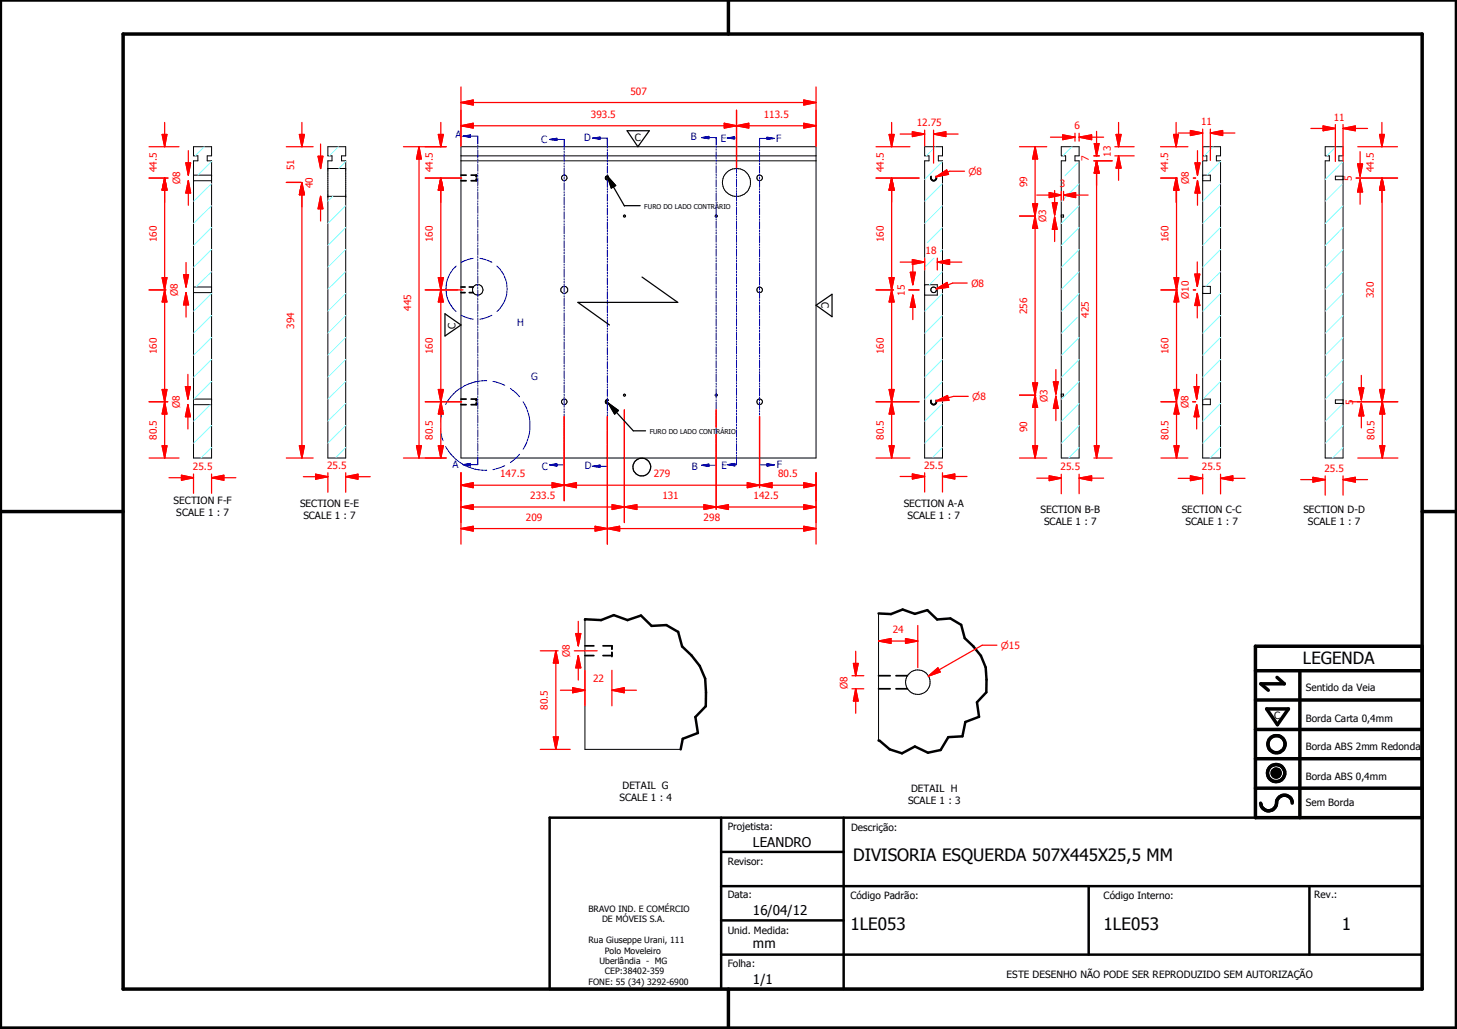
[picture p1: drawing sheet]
<svg xmlns="http://www.w3.org/2000/svg" width="297mm" height="210mm" viewBox="0 0 297 210" stroke-linecap="round" stroke-linejoin="round" font-family="sans-serif">
<defs><g id="words">
<g font-size="3.5">
<text x="173.9" y="175.6">DIVISORIA ESQUERDA 507X445X25,5 MM</text>
<text x="173.4" y="189.7">1LE053</text>
<text x="225" y="189.7">1LE053</text>
<text x="273.6" y="189.6">1</text>
</g>
<text font-size="3.4" x="265.6" y="135.4">LEGENDA</text>
<g font-size="2.7">
<text x="153.5" y="172.7">LEANDRO</text>
<text x="153.5" y="186.6">16/04/12</text>
<text x="153.5" y="193.3">mm</text>
<text x="153.5" y="200.7">1/1</text>
</g>
<g font-size="2" fill="#f00">
<text x="128.5" y="19.3">507</text>
<text x="120.4" y="24">393.5</text>
<text x="155.7" y="24">113.5</text>
<text x="186.9" y="25.8">12.75</text>
<text x="219" y="26.4">6</text>
<text x="244.9" y="25.6">11</text>
<text x="271.9" y="24.6">11</text>
<text x="32" y="35.2" transform="rotate(-90 32 35.2)">44.5</text>
<text x="59.9" y="34.7" transform="rotate(-90 59.9 34.7)">51</text>
<text x="88.3" y="35.2" transform="rotate(-90 88.3 35.2)">44.5</text>
<text x="180.2" y="35.2" transform="rotate(-90 180.2 35.2)">44.5</text>
<text x="222" y="32.9" transform="rotate(-90 222 32.9)">7</text>
<text x="226.4" y="32" transform="rotate(-90 226.4 32)">13</text>
<text x="238.2" y="35.2" transform="rotate(-90 238.2 35.2)">44.5</text>
<text x="280.1" y="35.2" transform="rotate(-90 280.1 35.2)">44.5</text>
<text x="36.7" y="37.6" transform="rotate(-90 36.7 37.6)">Ø8</text>
<text x="63.8" y="38.4" transform="rotate(-90 63.8 38.4)">40</text>
<text x="209.4" y="38.1" transform="rotate(-90 209.4 38.1)">99</text>
<text x="216.1" y="38.2">3</text>
<text x="242.4" y="37.6" transform="rotate(-90 242.4 37.6)">Ø8</text>
<text x="275.6" y="36.9" transform="rotate(-90 275.6 36.9)">5</text>
<text x="213.3" y="45.4" transform="rotate(-90 213.3 45.4)">Ø3</text>
<text x="32" y="49.4" transform="rotate(-90 32 49.4)">160</text>
<text x="88.3" y="49.4" transform="rotate(-90 88.3 49.4)">160</text>
<text x="180.2" y="49.4" transform="rotate(-90 180.2 49.4)">160</text>
<text x="188.7" y="51.9">18</text>
<text x="238.2" y="49.4" transform="rotate(-90 238.2 49.4)">160</text>
<text x="198" y="58.5">Ø8</text>
<text x="36.3" y="60.5" transform="rotate(-90 36.3 60.5)">Ø8</text>
<text x="83.8" y="63.4" transform="rotate(-90 83.8 63.4)">445</text>
<text x="184.5" y="60.3" transform="rotate(-90 184.5 60.3)">15</text>
<text x="209.4" y="64.1" transform="rotate(-90 209.4 64.1)">256</text>
<text x="222" y="64.9" transform="rotate(-90 222 64.9)">425</text>
<text x="242.4" y="61" transform="rotate(-90 242.4 61)">Ø10</text>
<text x="280.1" y="60.8" transform="rotate(-90 280.1 60.8)">320</text>
<text x="59.9" y="67.1" transform="rotate(-90 59.9 67.1)">394</text>
<text x="32" y="72.3" transform="rotate(-90 32 72.3)">160</text>
<text x="88.3" y="72.3" transform="rotate(-90 88.3 72.3)">160</text>
<text x="180.2" y="72.3" transform="rotate(-90 180.2 72.3)">160</text>
<text x="238.2" y="72.3" transform="rotate(-90 238.2 72.3)">160</text>
<text x="36.7" y="83.3" transform="rotate(-90 36.7 83.3)">Ø8</text>
<text x="213.5" y="81.9" transform="rotate(-90 213.5 81.9)">Ø3</text>
<text x="242.3" y="83.3" transform="rotate(-90 242.3 83.3)">Ø8</text>
<text x="275.9" y="82.5" transform="rotate(-90 275.9 82.5)">5</text>
<text x="32" y="89.7" transform="rotate(-90 32 89.7)">80.5</text>
<text x="88.3" y="89.7" transform="rotate(-90 88.3 89.7)">80.5</text>
<text x="180.2" y="89.7" transform="rotate(-90 180.2 89.7)">80.5</text>
<text x="209.4" y="88.2" transform="rotate(-90 209.4 88.2)">90</text>
<text x="238.2" y="89.7" transform="rotate(-90 238.2 89.7)">80.5</text>
<text x="280.2" y="89.7" transform="rotate(-90 280.2 89.7)">80.5</text>
<text x="39.3" y="95.8">25.5</text>
<text x="66.7" y="95.7">25.5</text>
<text x="188.4" y="95.6">25.5</text>
<text x="216.2" y="96">25.5</text>
<text x="245" y="96">25.5</text>
<text x="102" y="97.4">147.5</text>
<text x="108.1" y="101.9">233.5</text>
<text x="133.3" y="97.4">279</text>
<text x="135" y="101.9">131</text>
<text x="153.6" y="101.9">142.5</text>
<text x="158.6" y="97.4">80.5</text>
<text x="270" y="96.3">25.5</text>
<text x="107.2" y="106.3">209</text>
<text x="143.4" y="106.3">298</text>
<text x="182" y="129.2">24</text>
<text x="116.2" y="134" transform="rotate(-90 116.2 134)">Ø8</text>
<text x="120.9" y="139.2">22</text>
<text x="172.8" y="140.5" transform="rotate(-90 172.8 140.5)">Ø8</text>
<text x="111.7" y="144.8" transform="rotate(-90 111.7 144.8)">80.5</text>
</g>
<g font-size="2" fill="#00f">
<text x="92.8" y="28.2">A</text>
<text x="110.4" y="29.1">C</text>
<text x="119.1" y="28.8">D</text>
<text x="140.8" y="28.5">B</text>
<text x="147" y="28.9">E</text>
<text x="158.2" y="29">F</text>
<text x="105.4" y="66.5">H</text>
<text x="108.3" y="77.6">G</text>
<text x="92.2" y="95.5">A</text>
<text x="110.5" y="95.8">C</text>
<text x="119.2" y="95.8">D</text>
<text x="141.1" y="95.8">B</text>
<text x="147.1" y="95.7">E</text>
<text x="158.4" y="95.4">F</text>
</g>
<g font-size="2">
<text x="129.5" y="28.8">C</text>
<text x="167.5" y="61.7" transform="rotate(90 167.5 61.7)">C</text>
<text x="92.9" y="67" transform="rotate(-90 92.9 67)">C</text>
<text x="35.4" y="102.9">SECTION F-F</text>
<text x="35.9" y="105.3">SCALE 1 : 7</text>
<text x="61.2" y="103.3">SECTION E-E</text>
<text x="61.8" y="105.8">SCALE 1 : 7</text>
<text x="184.2" y="103.3">SECTION A-A</text>
<text x="185" y="105.8">SCALE 1 : 7</text>
<text x="212.1" y="104.7">SECTION B-B</text>
<text x="212.8" y="107.2">SCALE 1 : 7</text>
<text x="240.9" y="104.7">SECTION C-C</text>
<text x="241.7" y="107.2">SCALE 1 : 7</text>
<text x="265.7" y="104.7">SECTION D-D</text>
<text x="266.7" y="107.2">SCALE 1 : 7</text>
<text x="266.2" y="141.1">Sentido da Veia</text>
<text x="259.8" y="146.7">C</text>
<text x="266.2" y="147.2">Borda Carta 0,4mm</text>
<text x="266.2" y="153">Borda ABS 2mm Redonda</text>
<text x="126.9" y="161">DETAIL G</text>
<text x="185.8" y="161.5">DETAIL H</text>
<text x="266.2" y="159">Borda ABS 0,4mm</text>
<text x="126.3" y="163.4">SCALE 1 : 4</text>
<text x="185.1" y="164">SCALE 1 : 3</text>
<text x="266.2" y="164.3">Sem Borda</text>
<text x="148.4" y="169.3">Projetista:</text>
<text x="173.5" y="169.4">Descrição:</text>
<text x="148.4" y="176.5">Revisor:</text>
<text x="148.4" y="183.1">Data:</text>
<text x="173.4" y="183.3">Código Padrão:</text>
<text x="225" y="183.3">Código Interno:</text>
<text x="267.9" y="183.1">Rev.:</text>
<text x="148.4" y="190.5">Unid. Medida:</text>
<text x="148.4" y="197.2">Folha:</text>
<text x="205.2" y="199.5">ESTE DESENHO NÃO PODE SER REPRODUZIDO SEM AUTORIZAÇÃO</text>
</g>
<g font-size="1.9" fill="#f00">
<text x="197.4" y="35.7">⌀8</text>
<text x="198.2" y="81.6">⌀8</text>
<text x="204" y="132.3">⌀15</text>
</g>
<g font-size="1.8">
<text x="120" y="186">BRAVO IND. E COMÉRCIO</text>
<text x="122.8" y="188.1">DE MÓVEIS S.A.</text>
<text x="120" y="192.4">Rua Giuseppe Urani, 111</text>
<text x="122.2" y="196.6">Uberlândia - MG</text>
<text x="123.3" y="194.5">Polo Moveleiro</text>
<text x="120" y="200.9">FONE: 55 (34) 3292-6900</text>
<text x="123.3" y="198.8">CEP:38402-359</text>
</g>
<g font-size="1.4">
<text x="131.4" y="42.7">FURO DO LADO CONTRÁRIO</text>
<text x="132.5" y="88.6">FURO DO LADO CONTRÁRIO</text>
</g>
</g></defs>
<g fill="none" stroke="#000" stroke-width=".35">
<path d="M94 36.9h1M94 35.7h1M96.1 35.7h1v.4M97.1 36.5v.4h-1M124 36h-.3l-.2 .2 .2 .4h.3M189.8 36a.58 .58 0 0 0 .2 .7 .58 .58 0 0 0 .8-.1l.1-.3-.1-.3M94 59.7h.8M94 58.5h.8M95.7 59.7h.8M95.7 58.5h.8M94 82.5h1M94 81.4h1"/>
<path d="M96.1 81.4h1v.4M97.1 82.2v.3h-1M124 81.7l-.3-.1-.2 .2 .2 .5h.3M189.8 81.7a.58 .58 0 0 0 .2 .7 .58 .58 0 0 0 .8-.1l.1-.3-.1-.3M119.2 133.7h1.9M119.2 131.7h1.9M122.9 131.7h1.9v.7M124.8 133.1v.6h-1.9M179.1 137.8h2.4M182.7 137.8h2.3M179.1 140.5h2.4M182.7 140.5h2.3"/>
</g>
<g fill="#000">
<circle cx="97.1" cy="35.7" r=".18"/>
<circle cx="97.1" cy="81.4" r=".18"/>
<circle cx="124.8" cy="133.1" r=".18"/>
<circle cx="124.8" cy="133.7" r=".18"/>
</g>
<g fill="none" stroke="#000" stroke-width=".2">
<path d="M39.5 35.7h.1M39.5 35.7h3.6M39.5 29.9h3.6v1.9h-.9v1h.9v60.6h-3.6v-60.6h.8v-1h-.8zM39.5 36.9h3.6M43.1 35.7h.1M66.8 29.9h3.7v1.9h-.9v1h.9v60.6h-3.7v-60.6h.9v-1h-.9zM66.8 34.4h3.7M94 29.9h72.4v63.5h-72.4zM94 31.8h72.4M94 32.8h72.4M188.5 29.9h3.6v1.9h-.8v1h.8v60.6h-3.6v-60.6h.9v-1h-.9zM216.4 29.9h3.6v1.9h-.8v1h.8v60.6h-3.6v-60.6h.9v-1h-.9z"/>
<path d="M245.2 35.7h.1M245.2 35.7h1.6v1.2h-1.6M245.2 29.9h3.6v1.9h-.8v1h.8v60.6h-3.6v-60.6h.8v-1h-.8zM270.2 29.9h3.6v1.9h-.8v1h.8v60.6h-3.6v-60.6h.8v-1h-.8zM273.8 35.9h-1.6v.8h1.6M39.5 59.7h3.6M39.5 58.5h3.6M66.8 40h.1M66.8 40h3.7M70.5 40h.1M127.2 43.9h.2l.1 .3h-.4zM145.8 44l.3-.1 .1 .3h-.4z"/>
<path d="M188.5 58.1h.1M188.5 58.1h2.6v2.1h-2.6M216.4 43.9h.4v.4h-.4M245.2 58.4h1.6v1.5h-1.6M39.5 81.4h.1M39.5 81.4h3.6M39.5 82.5h3.6M43.1 81.4h.1M145.9 80.4l.3 .1-.1 .3-.3-.1zM216.4 80.4h.4v.4h-.4M245.2 81.4h.1M245.2 81.4h1.6v1.1h-1.6"/>
<path d="M273.8 82.3h.1M273.8 81.6h-1.6v.7h1.6M119.2 126.4v26.5h19.6M179.1 125.1v25.9M259.4 157.6l1.6 .1zM259.4 157.7l1.6 .1zM259.4 157.8h1.6zM259.4 157.8l1.5 .1zM259.4 157.9h1.5zM259.4 157.5l1.6 .1zM259.4 157.9l1.5 .1zM259.4 158h1.5z"/>
<path d="M259.4 158l1.5 .1zM259.4 157.4l1.5 .1zM259.4 157.4h1.5zM259.5 158.1h1.4zM259.5 158.1l1.3 .1zM259.5 158.2h1.3zM259.5 157.3l1.4 .1zM259.5 157.2l1.4 .1zM259.5 157.2h1.3zM259.5 158.2l1.2 .1zM259.6 158.3h1.1zM259.6 158.3h1z"/>
<path d="M259.6 157.1l1.2 .1h-1.3zM259.6 157.1l1.2 .1zM259.7 158.3h.9zM259.7 158.3l.9 .1zM259.7 157.1h1zM259.8 158.4h.8zM259.8 158.4l.7 .1zM259.8 157l.8 .1h-.9zM259.8 157l.8 .1zM259.8 157h.8zM259.8 158.5h.7zM259.8 158.5h.6z"/>
<path d="M259.8 157h.7zM259.9 158.5h.5zM259.9 158.5h.4zM259.9 156.9l.6 .1zM259.9 156.9h.5zM260 158.5h.3zM260 156.9h.4zM260 156.9h.3zM260.1 158.5h.2zM260.1 156.9h.2z"/>
<circle cx="115" cy="36.3" r=".56"/>
<circle cx="150.2" cy="37.2" r="2.87"/>
<circle cx="154.9" cy="36.3" r=".58"/>
<circle cx="97.4" cy="59.1" r="1.07"/>
<circle cx="115" cy="59.1" r=".73"/>
<circle cx="154.9" cy="59.1" r=".58"/>
<circle cx="190.3" cy="59.1" r=".56"/>
<circle cx="115" cy="82" r=".56"/>
<circle cx="127.3" cy="80.6" r=".21"/>
<circle cx="154.9" cy="82" r=".58"/>
<circle cx="187.1" cy="139.2" r="2.5"/>
</g>
<path d="M119.2 126.4l.1-.1 3.3 .2 2.5-1 2.8 1 2.8-.9 2.1 2.1 3-.2 2.5 1.4 .8 3 1.9 1.8 1.7 2.1 1.1 2.6 .1 2.8v2.9l-2.1 2.2 .5 3.2-3.1 1.2-.4 2.2M179.1 125.1l2.5 .2 2.4-1 2.5 .9 2.6-.7 1.9 1.9 2.8-.2 2.2 1.3 .7 2.7 1.7 1.6 1.6 2 1 2.3 .1 2.5v2.6l-1.9 2.1 .4 2.9-2.8 1.1-.6 2.9-2.9 .2-1.5 2.6-2.6 .5-2.7-1.2-2.6 1.4-2.5-.8-2.3-1.9M112.1 166.8h177.8v35h-177.8zM147 173.8h25M147 166.8v35M172 166.8v35M147 194.7h142.9M147 180.8h142.9M147 187.7h25M222 180.8v13.9M267 180.8v13.9" fill="none" stroke="#000" stroke-width=".51"/>
<g fill="#000">
<path d="M259.4 157.5l1.6 .1zM259.4 157.4l1.5 .1zM259.4 157.4h1.5zM259.5 157.3l1.4 .1zM259.5 157.2l1.4 .1zM259.5 157.2h1.3zM259.6 157.1l1.2 .1h-1.3zM259.6 157.1l1.2 .1zM259.7 157.1h1zM259.8 157l.8 .1h-.9zM259.8 157l.8 .1zM259.8 157h.8z"/>
<path d="M259.8 157h.7zM259.9 156.9l.6 .1zM259.9 156.9h.5zM260 156.9h.4zM260 156.9h.3zM260.1 156.9h.2zM260 158.5h.3zM260.1 158.5h.2zM259.9 158.5h.4zM259.8 158.5h.6zM259.9 158.5h.5zM259.8 158.4l.7 .1z"/>
<path d="M259.8 158.5h.7zM259.7 158.3l.9 .1zM259.8 158.4h.8zM259.6 158.3h1zM259.7 158.3h.9zM259.5 158.2l1.2 .1zM259.6 158.3h1.1zM259.5 158.2h1.3zM259.5 158.1l1.3 .1zM259.4 158l1.5 .1zM259.5 158.1h1.4zM259.4 157.9l1.5 .1z"/>
<path d="M259.4 158h1.5zM259.4 157.8l1.5 .1zM259.4 157.9h1.5zM259.4 157.6l1.6 .1zM259.4 157.7l1.6 .1zM259.4 157.8h1.6z"/>
</g>
<g fill="none" stroke="#000" stroke-width=".71">
<path d="M.1 0h296.8v209.7h-296.8zM25.1 6.9h264.8v194.9h-264.8zM148.5 0v6.9M.1 104.4h25M289.9 104.4h7M255.9 136.8h34M260.3 138.2l1.5 1.3h-4.8l1.6 1.3M265 136.8v30M289.9 131.8h-34v35h34M255.9 154.8h34M255.9 148.8h34M255.9 142.8h34"/>
<path d="M258.2 144.6h4.5l-2.3 3.2zM255.9 160.8h34M257 163.8a1.64 1.64 0 0 0 1.8 1.6 1.64 1.64 0 0 0 1.5-1.9 1.6 1.6 0 0 1 1.7-1.3 1.6 1.6 0 0 1 1.4 1.6M148.5 201.8v7.9"/>
<circle cx="260.2" cy="157.7" r=".81"/>
<circle cx="260.2" cy="157.7" r="1.76"/>
<circle cx="260.2" cy="151.8" r="1.75"/>
</g>
<g fill="none" stroke="#00f" stroke-width=".2">
<path d="M94.4 27.8h1.5M97.4 27.8v1.5M97.4 29.5v.3M97.4 30.1v.3M97.4 30.6v1.5M97.4 32.4v.3M97.4 32.9v.3M97.4 33.5v1.5M97.4 35.2v.3M97.4 35.8v.3M97.4 36.3v1.5M97.4 38.1v.3"/>
<path d="M97.4 38.6v.3M97.4 39.2v1.5M97.4 40.9v.3M97.4 41.5v.3M97.4 42v1.5M97.4 43.8v.3M97.4 44.3v.3M97.4 44.9v1.5M97.4 46.7v.2M97.4 47.2v.3M97.4 47.7v1.5M97.4 49.5v.3"/>
<path d="M97.4 50v.3M97.4 50.6v1.5M97.4 52.3v.3M97.4 52.9v.3M97.4 53.4v1.5M97.4 55.2v.3M97.4 55.7v.3M97.4 56.3v1.5M97.4 58v.3M97.4 58.6v.3M97.4 59.1v1.5M97.4 60.9v.3"/>
<path d="M97.4 61.4v.3M97.4 62v1.5M97.4 63.7v.3M97.4 64.3v.3M97.4 64.8v1.5M97.4 66.5v.4M97.4 67.1v.3M97.4 67.7v1.5M97.4 69.4v.3M97.4 70v.3M97.4 70.5v1.5M97.4 72.3v.3"/>
<path d="M97.4 72.8v.3M97.4 73.4v1.5M97.4 75.1v.3M97.4 75.7v.3M97.4 76.2v1.5M97.4 78v.3M97.4 78.5v.3M97.4 79.1v1.5M97.4 80.8v.3M97.4 81.4v.3M97.4 81.9v1.5M97.4 83.7v.3"/>
<path d="M97.4 84.2v.3M97.4 84.8v1.5M97.4 86.5v.3M97.4 87.1v.3M97.4 87.6v1.6M97.4 89.4v.3M97.4 89.9v.3M97.4 90.5v1.5M97.4 92.2v.3M97.4 92.8v.2M97.4 93.3v1.5"/>
</g>
<path d="M94.4 27.8l1.5-.3v.5z" fill="#00f"/>
<path d="M94.4 27.8l1.5-.3v.5zM95.9 27.8h1.5M94.4 94.8h1.5" fill="none" stroke="#00f" stroke-width=".2"/>
<path d="M94.4 94.8l1.5-.3v.5z" fill="#00f"/>
<g fill="none" stroke="#00f" stroke-width=".2">
<path d="M148.2 28.2h1.5M150.2 28.2v1.4M150.2 29.8v.4M150.2 30.4v.3M150.2 30.9v1.5M150.2 32.7v.3M150.2 33.2v.3M150.2 33.8v1.5M150.2 35.5v.3M150.2 36.1v.3M150.2 36.6v1.5M150.2 38.4v.3"/>
<path d="M150.2 38.9v.3M150.2 39.5v1.4M150.2 41.2v.3M150.2 41.7v.3M150.2 42.3v1.5M150.2 44v.3M150.2 44.6v.3M150.2 45.1v1.5M150.2 46.9v.3M150.2 47.4v.3M150.2 48v1.4M150.2 49.7v.3"/>
<path d="M150.2 50.2v.3M150.2 50.8v1.5M150.2 52.5v.3M150.2 53.1v.3M150.2 53.6v1.5M150.2 55.4v.3M150.2 55.9v.3M150.2 56.5v1.5M150.2 58.2v.3M150.2 58.8v.3M150.2 59.3v1.5M150.2 61v.3"/>
<path d="M150.2 61.6v.3M150.2 62.1v1.5M150.2 63.9v.3M150.2 64.4v.3M150.2 65v1.5M150.2 66.7v.3M150.2 67.3v.3M150.2 67.8v1.5M150.2 69.6v.2M150.2 70.1v.3M150.2 70.7v1.4M150.2 72.4v.3"/>
<path d="M150.2 72.9v.3M150.2 73.5v1.5M150.2 75.2v.3M150.2 75.8v.3M150.2 76.3v1.5M150.2 78.1v.3M150.2 78.6v.3M150.2 79.2v1.4M94.4 94.8l1.5-.3v.5zM95.9 94.8h1.5M150.2 80.9v.3M150.2 81.4v.3"/>
<path d="M150.2 82v1.5M150.2 83.7v.3M150.2 84.3v.3M150.2 84.8v1.5M150.2 86.6v.3M150.2 87.1v.3M150.2 87.7v1.5M150.2 89.4v.3M150.2 90v.3M150.2 90.5v1.5M150.2 92.2v.3M150.2 92.8v.3"/>
<path d="M150.2 93.3v1.5"/>
</g>
<g fill="none" stroke="#80ffff" stroke-width=".2">
<path d="M190.7 29.9l-1.9 1.9M192.1 37.5l-3.6 3.6M192.1 32.9l-3.6 3.7M190.4 52.7l-1.9 1.8M192.1 59.9l-3.6 3.6M192.1 55.4l-2.6 2.7M192.1 42l-3.6 3.6M192.1 50.9l-.4 .5M192.1 46.4l-3 3.1M192.1 77.8l-3.6 3.6M192.1 73.3l-3.6 3.7M192.1 68.8l-3.6 3.7"/>
<path d="M192.1 64.3l-3.6 3.7M192.1 86.8l-3.6 3.6M192.1 82.3l-3.6 3.6M192.1 91.3l-1.9 2"/>
</g>
<path d="M148.2 28.2l1.5-.3v.5z" fill="#00f"/>
<path d="M148.2 28.2l1.5-.3v.5zM149.7 28.2h.5M148.3 94.8h1.5" fill="none" stroke="#00f" stroke-width=".2"/>
<path d="M148.3 94.8l1.5-.3v.5z" fill="#00f"/>
<g fill="none" stroke="#00f" stroke-width=".2">
<path d="M154.9 28.2v1.5M154.9 30v.3M154.9 30.5v.3M154.9 31.1v1.5M154.9 32.8v.3M154.9 33.3v.4M154.9 33.9v1.4M154.9 35.6v.3M154.9 36.2v.3M154.9 36.7v1.5M154.9 38.5v.2M154.9 39v.3"/>
<path d="M154.9 39.5v1.5M156.4 28.2h1.5M154.9 41.3v.3M154.9 41.8v.4M154.9 42.4v1.5M154.9 44.1v.3M154.9 44.7v.3M154.9 45.2v1.5M154.9 46.9v.3M154.9 47.5v.3M154.9 48v1.5M154.9 49.8v.3"/>
<path d="M154.9 50.3v.3M154.9 50.9v1.5M154.9 52.6v.3M154.9 53.2v.3M154.9 53.7v1.5M154.9 55.5v.3M154.9 56v.3M154.9 56.6v1.4M154.9 58.3v.3M154.9 58.8v.3M154.9 59.4v1.5M99.2 77.7a9.1 9.1 0 0 0-8.4 4.8"/>
<path d="M100.5 77.8l2.4 .8M104.1 79.2l1.1 .9 .7 .8M154.9 61.1v.3M154.9 61.7v.3M154.9 62.2v1.5M154.9 64v.3M154.9 64.5v.3M154.9 65v1.5M154.9 66.8v.3M154.9 67.3v.3M154.9 67.9v1.4M154.9 69.6v.3"/>
<path d="M154.9 70.2v.3M154.9 70.7v1.5M154.9 72.5v.3M154.9 73v.3M154.9 73.5v1.6M154.9 75.3v.3M154.9 75.8v.4M154.9 76.4v1.5M154.9 78.1v.3M154.9 78.7v.3M154.9 79.2v1.5M89.8 87.4l.2 1.2 .3 1.3"/>
<path d="M90.3 83.7l-.3 1.3-.2 1.1M90.8 91.1a9.3 9.3 0 0 0 8.4 4.8M102.9 95l-2.4 .8M105.9 92.7l-1.8 1.7M106.6 82a8.9 8.9 0 0 1 0 9.7M148.3 94.8l1.5-.3v.5zM149.8 94.8h.4M154.9 80.9v.4M154.9 81.5v.3M154.9 82v1.5M154.9 83.8v.3M154.9 84.3v.3"/>
<path d="M154.9 84.9v1.5M154.9 86.6v.3M154.9 87.2v.3M154.9 87.7v1.5M154.9 89.5v.2M154.9 90v.3M154.9 90.6v1.4M154.9 92.3v.3M154.9 92.8v.3M154.9 93.3v1.5"/>
</g>
<g fill="none" stroke="#80ffff" stroke-width=".2">
<path d="M69 29.9l-1.9 1.9M70.5 32.9l-1.4 1.5M67.9 40l-1.1 1.1M70.5 59.9l-3.7 3.6M70.5 55.4l-3.7 3.6M70.5 50.9l-3.7 3.6M70.5 46.4l-3.7 3.7M70.5 42l-3.7 3.6M70.5 77.8l-3.7 3.6M70.5 73.3l-3.7 3.7M70.5 68.8l-3.7 3.7M70.5 64.3l-3.7 3.7"/>
<path d="M70.5 86.8l-3.7 3.6M70.5 82.3l-3.7 3.6M70.5 91.3l-2 2"/>
</g>
<path d="M156.4 28l1.5 .2-1.5 .2z" fill="#00f"/>
<path d="M154.9 28.2h1.5M156.4 28l1.5 .2-1.5 .2zM156.4 94.8h1.5" fill="none" stroke="#00f" stroke-width=".2"/>
<path d="M156.4 94.6l1.5 .2-1.5 .3z" fill="#00f"/>
<g fill="none" stroke="#00f" stroke-width=".2">
<path d="M143 28.1h1.5M146 28.1v1.5M146 29.8v.3M146 30.4v.3M146 30.9v1.5M146 32.6v.3M146 33.2v.3M146 33.8v1.5M146 35.5v.3M146 36.1v.3M146 36.6v1.5M146 38.4v.3"/>
<path d="M146 38.9v.3M146 39.5v1.4M93 54.3a6.2 6.2 0 0 0 0 9.2M96.5 52.7l-1.2 .3-1.3 .5M97.8 52.7l1.2 .3 1.3 .5M101.3 54.3a6.2 6.2 0 0 1 0 9.2M146 41.2v.3M146 41.7v.3M146 42.3v1.5M146 44v.3M146 44.6v.3M146 45.1v1.5"/>
<path d="M146 46.9v.3M146 47.4v.3M146 48v1.4M146 49.7v.3M146 50.2v.4M146 50.8v1.5M146 52.5v.4M146 53.1v.3M146 53.7v1.5M146 55.4v.3M146 56v.3M146 56.5v1.5"/>
<path d="M146 58.3v.2M146 58.8v.3M146 59.4v1.4M94 64.3l1.3 .6 1.2 .2M100.3 64.3l-1.3 .6-1.2 .2M146 61.1v.3M146 61.6v.3M146 62.2v1.5M146 63.9v.3M146 64.5v.3M146 65v1.5M146 66.8v.3"/>
<path d="M146 67.3v.3M146 67.9v1.4M146 69.6v.3M146 70.2v.3M146 70.7v1.5M146 72.5v.3M146 73v.3M146 73.5v1.6M146 75.3v.3M146 75.9v.3M146 76.4v1.5M146 78.1v.3"/>
<path d="M146 78.7v.3M146 79.2v1.5M146 81v.3M146 81.5v.3M146 82.1v1.5M146 83.8v.3M146 84.4v.3M146 84.9v1.5M146 86.7v.3M146 87.2v.3M146 87.8v1.5M146 89.5v.3"/>
<path d="M146 90v.3M146 90.6v1.5M146 92.4v.3M146 92.9v.3M146 93.4v1.5M154.9 94.8h1.5M156.4 94.6l1.5 .2-1.5 .3z"/>
</g>
<g fill="none" stroke="#80ffff" stroke-width=".2">
<path d="M41.7 29.9l-1.9 1.9M43.1 32.9l-2.8 2.8M43.1 37.5l-3.6 3.6M43.1 55.4l-3.1 3.1M43.1 50.9l-3.6 3.6M43.1 46.4l-3.6 3.7M43.1 42l-3.6 3.6M43.1 59.9l-3.6 3.6M43.1 77.8l-3.6 3.6M43.1 73.3l-3.6 3.7M43.1 68.8l-3.6 3.7M43.1 64.3l-3.6 3.7"/>
<path d="M42.9 82.5l-3.4 3.4M43.1 91.3l-2.2 2.1M43.1 86.8l-3.6 3.6"/>
</g>
<path d="M143 28.1l1.5-.3v.5z" fill="#00f"/>
<path d="M143 28.1l1.5-.3v.5zM144.5 28.1h1.5M143 94.9h1.5" fill="none" stroke="#00f" stroke-width=".2"/>
<path d="M143 94.9l1.5-.2v.5z" fill="#00f"/>
<g fill="none" stroke="#00f" stroke-width=".2">
<path d="M112.1 28.4h1.4M115 28.4v1.7M115 30.3v.3M115 30.8v.3M115 31.4v1.6M115 33.2v.3M115 33.8v.3M115 34.3v1.6M115 36.2v.3M115 36.7v.3M115 37.3v1.6M115 39.1v.3"/>
<path d="M115 39.7v.3M115 40.2v1.6M115 42.1v.3M115 42.6v.3M115 43.2v1.5M115 45v.3M115 45.6v.3M115 46.1v1.6M115 48v.3M115 48.5v.3M115 49.1v1.6M115 50.9v.3"/>
<path d="M115 51.5v.3M115 52v1.6M115 53.9v.2M115 54.4v.3M115 54.9v1.7M115 56.8v.3M115 57.4v.3M115 57.9v1.6M115 59.8v.3M115 60.3v.3M115 60.9v1.5M115 62.7v.3"/>
<path d="M115 63.2v.3M115 63.8v1.6M115 65.7v.3M115 66.2v.3M115 66.8v1.5M115 68.6v.3M115 69.2v.3M115 69.7v1.6M115 71.5v.3M115 72.1v.3M115 72.6v1.7M115 74.5v.3"/>
<path d="M115 75.1v.3M115 75.6v1.6M115 77.5v.2M115 78v.3M115 78.5v1.6M115 80.4v.3M115 80.9v.3M115 81.5v1.6M115 83.4v.3M115 83.9v.3M115 84.5v1.5M115 86.3v.3"/>
<path d="M115 86.9v.2M115 87.4v1.6M115 89.2v.3M115 89.8v.3M115 90.3v1.6M115 92.2v.3M115 92.8v.2M115 93.3v1.5M143 94.9l1.5-.2v.5zM144.5 94.9h1.5"/>
</g>
<g fill="none" stroke="#80ffff" stroke-width=".2">
<path d="M218.6 29.9l-1.9 1.9M219.7 33.3l-2.6 2.6M220 37.5l-3.6 3.6M220 59.9l-3.6 3.6M220 55.4l-3.6 3.6M220 50.9l-3.6 3.6M220 46.4l-3.6 3.7M220 42l-3.6 3.6M219.6 64.8l-3.2 3.2M220 77.8l-3.6 3.6M220 73.3l-3.6 3.7M220 68.8l-3.6 3.7"/>
<path d="M220 91.3l-2.2 2.1M220 86.8l-3.6 3.6M220 82.3l-3.6 3.6"/>
</g>
<path d="M112.1 28.4l1.4-.2v.5z" fill="#00f"/>
<path d="M112.1 28.4l1.4-.2v.5zM113.5 28.4h1.5M112.1 94.8h1.4" fill="none" stroke="#00f" stroke-width=".2"/>
<path d="M112.1 94.8l1.4-.2v.5z" fill="#00f"/>
<g fill="none" stroke="#00f" stroke-width=".2">
<path d="M120.8 28.2h1.5M123.8 28.2v1.5M123.8 29.9v.3M123.8 30.5v.3M123.8 31v1.5M123.8 32.8v.3M123.8 33.3v.3M123.8 33.9v1.4M123.8 35.6v.3M123.8 36.2v.2M123.8 36.7v1.5M123.8 38.5v.3"/>
<path d="M123.8 39v.3M123.8 39.5v1.6M123.8 41.3v.3M123.8 41.9v.3M123.8 42.4v1.5M123.8 44.2v.2M123.8 44.7v.3M123.8 45.3v1.5M123.8 47v.3M123.8 47.5v.3M123.8 48.1v1.5M123.8 49.9v.2"/>
<path d="M123.8 50.4v.3M123.8 51v1.5M123.8 52.7v.3M123.8 53.3v.3M123.8 53.8v1.5M123.8 55.5v.3M123.8 56.1v.3M123.8 56.6v1.5M123.8 58.4v.3M123.8 59v.2M123.8 59.5v1.5M123.8 61.3v.3"/>
<path d="M123.8 61.8v.3M123.8 62.3v1.5M123.8 64.1v.3M123.8 64.6v.3M123.8 65.2v1.5M123.8 66.9v.3M123.8 67.5v.3M123.8 68v1.6M123.8 69.8v.3M123.8 70.3v.3M123.8 70.9v1.5M123.8 72.6v.3"/>
<path d="M123.8 73.2v.3M123.8 73.7v1.5M123.8 75.5v.3M123.8 76v.3M123.8 76.6v1.5M123.8 78.3v.3M123.8 78.9v.3M123.8 79.4v1.5M112.1 94.8l1.4-.2v.5zM113.5 94.8h1.5M123.8 81.2v.2M123.8 81.7v.3"/>
<path d="M123.8 82.3v1.5M123.8 84v.3M123.8 84.6v.3M123.8 85.1v1.5M123.8 86.9v.3M123.8 87.4v.3M123.8 88v1.5M123.8 89.7v.3M123.8 90.3v.3M123.8 90.8v1.5M123.8 92.5v.4M123.8 93.1v.3"/>
<path d="M123.8 93.6v1.5"/>
</g>
<g fill="none" stroke="#80ffff" stroke-width=".2">
<path d="M247.4 29.9l-1.9 1.9M248.8 37.5l-3.6 3.6M248.8 32.9l-2.7 2.8M248.8 59.9l-3.6 3.6M248.8 55.4l-3 3M248.8 50.9l-3.6 3.6M248.8 46.4l-3.6 3.7M248.8 42l-3.6 3.6M248.8 77.8l-3.5 3.6M248.8 73.3l-3.6 3.7M248.8 68.8l-3.6 3.7M248.8 64.3l-3.6 3.7"/>
<path d="M248.8 91.3l-2.1 2.1M248.8 86.8l-3.6 3.6M248.8 82.3l-3.6 3.6"/>
</g>
<path d="M120.8 28.2l1.5-.3v.5z" fill="#00f"/>
<path d="M120.8 28.2l1.5-.3v.5zM122.3 28.2h1.5M120.8 95.1h1.5" fill="none" stroke="#00f" stroke-width=".2"/>
<path d="M120.8 95.1l1.5-.2v.4z" fill="#00f"/>
<path d="M120.8 95.1l1.5-.2v.4zM122.3 95.1h1.5" fill="none" stroke="#00f" stroke-width=".2"/>
<g fill="none" stroke="#80ffff" stroke-width=".2">
<path d="M272.3 29.9l-1.8 1.9M273.6 37.6l-3.4 3.5M273.8 32.9l-3.6 3.7M273.8 59.9l-3.6 3.6M273.8 55.4l-3.6 3.6M273.8 50.9l-3.6 3.6M273.8 46.4l-3.6 3.7M273.8 42l-3.6 3.6M273.8 77.8l-3.6 3.6M273.8 73.3l-3.6 3.7M273.8 68.8l-3.6 3.7M273.8 64.3l-3.6 3.7"/>
<path d="M273.6 82.5l-3.4 3.4M273.8 91.3l-2.2 2.1M273.8 86.8l-3.6 3.6"/>
</g>
<path d="M181.8 27.4v2.5" fill="none" stroke="#f00" stroke-width=".25"/>
<path d="M181.3 27.4h1l-.5 2.5z" fill="#f00"/>
<path d="M181.3 27.4h1l-.5 2.5zM181.8 36.3v2.5" fill="none" stroke="#f00" stroke-width=".25"/>
<path d="M181.8 36.3l.5 2.5h-1z" fill="#f00"/>
<path d="M178.6 29.9h6.9M178.6 36.3h8.8M181.8 36.3l.5 2.5h-1zM181.8 25v2.4M181.8 36.3v5" fill="none" stroke="#f00" stroke-width=".25"/>
<path d="M181.8 36.3l.5 2.5h-1z" fill="#f00"/>
<path d="M181.8 36.3l.5 2.5h-1zM181.8 56.6v2.5" fill="none" stroke="#f00" stroke-width=".25"/>
<path d="M181.3 56.6h1l-.5 2.5z" fill="#f00"/>
<path d="M178.6 36.3h8.8M181.8 38.8v17.8M178.6 59.1h3.6M181.3 56.6h1l-.5 2.5zM181.8 59.1v2.5M182.2 57.2l.1-.6h-1l.5 2.5M182.2 57.2l-.4 1.9M185.3 59.1h2.1" fill="none" stroke="#f00" stroke-width=".25"/>
<path d="M181.8 59.1l.5 2.5h-1z" fill="#f00"/>
<path d="M181.8 59.1l.5 2.5h-1zM181.8 59.1l-.5 2.5h1M181.8 79.5v2.5" fill="none" stroke="#f00" stroke-width=".25"/>
<path d="M181.3 79.5h1l-.5 2.5z" fill="#f00"/>
<path d="M178.6 59.1h3.6M181.8 59.1l.4 1.9M185.3 59.1h2.1M181.3 79.5h1l-.5 2.5zM181.8 61.6v17.9M182.2 61l.1 .6M178.6 82h8.8M181.8 82v2.5" fill="none" stroke="#f00" stroke-width=".25"/>
<path d="M181.8 82l.5 2.5h-1z" fill="#f00"/>
<path d="M181.8 82l.5 2.5h-1zM181.8 90.9v2.5" fill="none" stroke="#f00" stroke-width=".25"/>
<path d="M181.3 90.9h1l-.5 2.5z" fill="#f00"/>
<path d="M186.1 55.5v2.6M178.6 82h8.8M178.6 93.4h6.9M181.3 90.9h1l-.5 2.5zM181.8 84.5v6.4" fill="none" stroke="#f00" stroke-width=".25"/>
<path d="M185.6 55.5h1l-.5 2.6z" fill="#f00"/>
<path d="M185.6 55.5h1l-.5 2.6zM186.1 60.2v2.5" fill="none" stroke="#f00" stroke-width=".25"/>
<path d="M186.1 60.2l.5 2.5h-1z" fill="#f00"/>
<path d="M193.2 35.1l-2.4 1M186.1 53v2.5M186.1 60.2l.5 2.5h-1zM186.1 62.7v2.5" fill="none" stroke="#f00" stroke-width=".25"/>
<path d="M190.8 36.1l2.2-1.4 .4 .9z" fill="#f00"/>
<path d="M190.8 36.1l2.2-1.4 .4 .9zM196.6 34.9h-3l-.4 .2M193.3 81.2l-2.4 .6" fill="none" stroke="#f00" stroke-width=".25"/>
<path d="M190.9 81.8l2.3-1.1 .3 1z" fill="#f00"/>
<path d="M193.2 58.1l-2.3 .8M190.9 81.8l2.3-1.1 .3 1zM197.4 80.9h-3l-1.1 .3" fill="none" stroke="#f00" stroke-width=".25"/>
<path d="M190.9 58.9l2.2-1.3 .3 1z" fill="#f00"/>
<path d="M89.9 27.4v2.5M190.9 58.9l2.2-1.3 .3 1zM197.2 57.7h-3l-1 .4" fill="none" stroke="#f00" stroke-width=".25"/>
<path d="M89.4 27.4h1l-.5 2.5z" fill="#f00"/>
<path d="M89.4 27.4h1l-.5 2.5zM89.9 36.3v2.5" fill="none" stroke="#f00" stroke-width=".25"/>
<path d="M89.9 36.3l.5 2.5h-1z" fill="#f00"/>
<path d="M86.7 29.9h4.3M86.7 36.3h7.4M89.9 36.3l.5 2.5h-1zM89.9 25v2.4M89.9 36.3v5" fill="none" stroke="#f00" stroke-width=".25"/>
<path d="M89.9 36.3l.5 2.5h-1z" fill="#f00"/>
<path d="M89.9 36.3l.5 2.5h-1zM89.9 56.6v2.5" fill="none" stroke="#f00" stroke-width=".25"/>
<path d="M89.4 56.6h1l-.5 2.5z" fill="#f00"/>
<path d="M86.7 36.3h7.4M89.9 38.8v17.8M86.7 59.1h6.6M89.4 56.6h1l-.5 2.5zM89.9 59.1v2.5" fill="none" stroke="#f00" stroke-width=".25"/>
<path d="M89.9 59.1l.5 2.5h-1z" fill="#f00"/>
<path d="M89.9 59.1l.5 2.5h-1zM89.9 79.5v2.5" fill="none" stroke="#f00" stroke-width=".25"/>
<path d="M89.4 79.5h1l-.5 2.5z" fill="#f00"/>
<path d="M86.7 59.1h7.7M89.4 79.5h1l-.5 2.5zM89.9 61.6v17.9M86.7 82h7.4M89.9 82v2.5" fill="none" stroke="#f00" stroke-width=".25"/>
<path d="M89.9 82l.5 2.5h-1z" fill="#f00"/>
<path d="M89.9 82l.5 2.5h-1zM89.9 90.9v2.5" fill="none" stroke="#f00" stroke-width=".25"/>
<path d="M89.4 90.9h1l-.5 2.5z" fill="#f00"/>
<path d="M85.4 29.9v2.5M86.7 93.4h4.3M86.7 82h7.4M89.4 90.9h1l-.5 2.5zM89.9 84.5v6.4" fill="none" stroke="#f00" stroke-width=".25"/>
<path d="M85.4 29.9l.5 2.5h-1z" fill="#f00"/>
<path d="M85.4 29.9l.5 2.5h-1zM85.4 90.9v2.5" fill="none" stroke="#f00" stroke-width=".25"/>
<path d="M84.9 90.9h1l-.5 2.5z" fill="#f00"/>
<path d="M82.3 29.9h8.7M85.4 32.4v58.5M94 25.7h2.5M82.3 93.4h8.7M84.9 90.9h1l-.5 2.5z" fill="none" stroke="#f00" stroke-width=".25"/>
<path d="M94 25.7l2.5-.6v1z" fill="#f00"/>
<path d="M94 25.7l2.5-.6v1zM147.7 25.7h2.5" fill="none" stroke="#f00" stroke-width=".25"/>
<path d="M147.7 25.1l2.5 .6-2.5 .4z" fill="#f00"/>
<path d="M94 22.5v7.3M96.5 25.7h51.2M147.7 25.1l2.5 .6-2.5 .4zM150.2 25.7h2.5M150.2 22.5v11.7" fill="none" stroke="#f00" stroke-width=".25"/>
<path d="M150.2 25.7l2.5-.6v1z" fill="#f00"/>
<path d="M150.2 25.7l2.5-.6v1zM163.9 25.7h2.5" fill="none" stroke="#f00" stroke-width=".25"/>
<path d="M163.9 25.1l2.5 .6-2.5 .4z" fill="#f00"/>
<path d="M94 20.9h2.5M150.2 22.5v11.7M152.7 25.7h11.2M163.9 25.1l2.5 .6-2.5 .4zM166.4 22.5v7.3" fill="none" stroke="#f00" stroke-width=".25"/>
<path d="M94 20.9l2.5-.5v1z" fill="#f00"/>
<path d="M94 20.9l2.5-.5v1zM163.9 20.9h2.5" fill="none" stroke="#f00" stroke-width=".25"/>
<path d="M163.9 20.4l2.5 .5-2.5 .5z" fill="#f00"/>
<path d="M94 17.7v12.1M166.4 17.7v12.1M96.5 20.9h67.4M163.9 20.4l2.5 .5-2.5 .5zM186 97.2h2.5" fill="none" stroke="#f00" stroke-width=".25"/>
<path d="M186 96.7l2.5 .5-2.5 .5z" fill="#f00"/>
<path d="M186 96.7l2.5 .5-2.5 .5zM192.1 97.2h2.5" fill="none" stroke="#f00" stroke-width=".25"/>
<path d="M192.1 97.2l2.5-.5v1z" fill="#f00"/>
<path d="M64.3 97.2h2.5M183.5 97.2h2.5M188.5 96.4v4M192.1 97.2l2.5-.5v1zM192.1 96.4v4M194.6 97.2h2.5" fill="none" stroke="#f00" stroke-width=".25"/>
<path d="M64.3 96.7l2.5 .5-2.5 .5z" fill="#f00"/>
<path d="M64.3 96.7l2.5 .5-2.5 .5zM70.5 97.2h2.5" fill="none" stroke="#f00" stroke-width=".25"/>
<path d="M70.5 97.2l2.5-.5v1z" fill="#f00"/>
<path d="M61.8 97.2h2.5M66.8 96.4v4M70.5 97.2l2.5-.5v1zM70.5 96.4v4M73 97.2h2.5M94 99h2.5" fill="none" stroke="#f00" stroke-width=".25"/>
<path d="M94 99l2.5-.5v1z" fill="#f00"/>
<path d="M94 99l2.5-.5v1zM112.6 99h2.4" fill="none" stroke="#f00" stroke-width=".25"/>
<path d="M112.6 98.5l2.4 .5-2.4 .5z" fill="#f00"/>
<path d="M94 96.4v5.8M96.5 99h16.1M112.6 98.5l2.4 .5-2.4 .5zM115 99l-2.4-.5v1M115 99h2.5M115 85v17.2M115 99l-2.4 .5" fill="none" stroke="#f00" stroke-width=".25"/>
<path d="M115 99l2.5-.5v1z" fill="#f00"/>
<path d="M115 99l2.5-.5v1zM152.4 99h2.5" fill="none" stroke="#f00" stroke-width=".25"/>
<path d="M152.4 98.5l2.5 .5-2.5 .5z" fill="#f00"/>
<path d="M115 85v17.2M117.5 99h34.9M152.4 98.5l2.5 .5-2.5 .5zM154.9 99h2.5M154.9 85v14.5" fill="none" stroke="#f00" stroke-width=".25"/>
<path d="M154.9 99l2.5-.5v1z" fill="#f00"/>
<path d="M154.9 99l2.5-.5v1zM163.9 99h2.5" fill="none" stroke="#f00" stroke-width=".25"/>
<path d="M163.9 98.5l2.5 .5-2.5 .5z" fill="#f00"/>
<path d="M154.9 85v14.5M157.4 99h6.5M163.9 98.5l2.5 .5-2.5 .5zM166.4 96.4v5.8M94 103.4h2.5" fill="none" stroke="#f00" stroke-width=".25"/>
<path d="M94 103.4l2.5-.4v.9z" fill="#f00"/>
<path d="M94 103.4l2.5-.4v.9zM124.8 103.4h2.5" fill="none" stroke="#f00" stroke-width=".25"/>
<path d="M124.8 103l2.5 .4-2.5 .5z" fill="#f00"/>
<path d="M94 96.4v10.2M127.3 83.6v23M96.5 103.4h28.3M124.8 103l2.5 .4-2.5 .5zM127.3 103.4h2.5" fill="none" stroke="#f00" stroke-width=".25"/>
<path d="M127.3 103.4l2.5-.4v.9z" fill="#f00"/>
<path d="M127.3 103.4l2.5-.4v.9zM143.5 103.4h2.5" fill="none" stroke="#f00" stroke-width=".25"/>
<path d="M143.5 103l2.5 .4-2.5 .5z" fill="#f00"/>
<path d="M127.3 83.6v23M146 83.6v3.6M146 88.6v15.3M129.8 103.4h13.7M143.5 103l2.5 .4-2.5 .5zM146 103.4l-2.5-.4v.9M146 103.4h2.5M146 103.4l-2.3 .5" fill="none" stroke="#f00" stroke-width=".25"/>
<path d="M146 103.4l2.5-.4v.9z" fill="#f00"/>
<path d="M146 103.4l2.5-.4v.9zM163.9 103.4h2.5" fill="none" stroke="#f00" stroke-width=".25"/>
<path d="M163.9 103l2.5 .4-2.5 .5z" fill="#f00"/>
<path d="M146 83.6v3.6M146 88.6v15.3M166.4 96.4v10.2M94 107.8h2.5M148.5 103.4h15.4M163.9 103l2.5 .4-2.5 .5z" fill="none" stroke="#f00" stroke-width=".25"/>
<path d="M94 107.8l2.5-.4v.9z" fill="#f00"/>
<path d="M94 107.8l2.5-.4v.9zM121.3 107.8h2.5" fill="none" stroke="#f00" stroke-width=".25"/>
<path d="M121.3 107.4l2.5 .4-2.5 .5z" fill="#f00"/>
<path d="M94 96.4v14.6M123.8 85v26M96.5 107.8h24.8M121.3 107.4l2.5 .4-2.5 .5zM123.8 107.8h2.5" fill="none" stroke="#f00" stroke-width=".25"/>
<path d="M123.8 107.8l2.5-.4v.9z" fill="#f00"/>
<path d="M123.8 107.8l2.5-.4v.9zM163.9 107.8h2.5" fill="none" stroke="#f00" stroke-width=".25"/>
<path d="M163.9 107.4l2.5 .4-2.5 .5z" fill="#f00"/>
<path d="M123.8 85v26M166.4 96.4v14.6M126.3 107.8h37.6M163.9 107.4l2.5 .4-2.5 .5zM124.8 140.8h2.5" fill="none" stroke="#f00" stroke-width=".25"/>
<path d="M123.8 35.9l1.7 1.9-.9 .6zM123.8 35.9l3.5 6.1h3.2M124 82.3l2.1 1.4-.8 .8zM124 82.3l5.1 5.6h2.5" fill="none" stroke="#000" stroke-width=".25"/>
<path d="M123.8 35.9l1.7 1.9-.9 .6zM124 82.3l2.1 1.4-.8 .8z" fill="#000"/>
<path d="M124.8 140.8l2.5-.5v1z" fill="#f00"/>
<path d="M116.8 140.8h2.4M124.8 140.8l2.5-.5v1z" fill="none" stroke="#f00" stroke-width=".25"/>
<path d="M116.8 140.3l2.4 .5-2.4 .5z" fill="#f00"/>
<path d="M113.3 132.8v2.5M119.2 136.7v7.3M124.8 136.7v7.3M114.3 140.8h2.5M116.8 140.3l2.4 .5-2.4 .5zM127.3 140.8h2.4" fill="none" stroke="#f00" stroke-width=".25"/>
<path d="M113.3 132.8l.5 2.5h-1z" fill="#f00"/>
<path d="M113.3 132.8l.5 2.5h-1zM113.3 150.3v2.6" fill="none" stroke="#f00" stroke-width=".25"/>
<path d="M112.8 150.3h1l-.5 2.6z" fill="#f00"/>
<path d="M186 53.5h2.5M110.1 132.8h3.7M113.3 135.3v15M117.1 132.8h4.6M110.1 152.9h6.1M112.8 150.3h1l-.5 2.6z" fill="none" stroke="#f00" stroke-width=".25"/>
<path d="M186 53l2.5 .5-2.5 .4z" fill="#f00"/>
<path d="M186 53l2.5 .5-2.5 .4zM191.1 53.5h2.5" fill="none" stroke="#f00" stroke-width=".25"/>
<path d="M191.1 53.5l2.5-.5v.9z" fill="#f00"/>
<path d="M186 27.3h2.5M183.5 53.5h2.5M188.5 52.7v2.4M191.1 53.5l2.5-.5v.9zM191.1 52.7v2.4M193.6 53.5h2.5" fill="none" stroke="#f00" stroke-width=".25"/>
<path d="M186 26.9l2.5 .4-2.5 .6z" fill="#f00"/>
<path d="M186 26.9l2.5 .4-2.5 .6zM190.3 27.3h2.5" fill="none" stroke="#f00" stroke-width=".25"/>
<path d="M190.3 27.3l2.5-.4v1z" fill="#f00"/>
<path d="M183.5 27.3h2.5M188.5 26.5v3.3M190.3 27.3l2.5-.4v1zM190.3 26.5v6.8M192.8 27.3h2.5M117.9 129.2v2.5" fill="none" stroke="#f00" stroke-width=".25"/>
<path d="M117.4 129.2h1l-.5 2.5z" fill="#f00"/>
<path d="M117.4 129.2h1l-.5 2.5zM117.9 133.7v2.5" fill="none" stroke="#f00" stroke-width=".25"/>
<path d="M117.9 133.7l.5 2.5h-1z" fill="#f00"/>
<path d="M38.4 33.2v2.5M117.9 133.7l.5 2.5h-1zM117.9 126.7v2.5M117.9 136.2v2.5" fill="none" stroke="#f00" stroke-width=".25"/>
<path d="M37.9 33.2h1l-.5 2.5z" fill="#f00"/>
<path d="M37.9 33.2h1l-.5 2.5zM38.4 36.9v2.5" fill="none" stroke="#f00" stroke-width=".25"/>
<path d="M38.4 36.9l.5 2.5h-1z" fill="#f00"/>
<path d="M38.4 36.9l.5 2.5h-1zM38.4 30.7v2.5M38.4 39.4v2.5M37.9 56v2.5" fill="none" stroke="#f00" stroke-width=".25"/>
<path d="M37.4 56h1l-.5 2.5z" fill="#f00"/>
<path d="M37.4 56h1l-.5 2.5zM37.9 59.7v2.5" fill="none" stroke="#f00" stroke-width=".25"/>
<path d="M37.9 59.7l.5 2.5h-1z" fill="#f00"/>
<path d="M37.9 59.7l.5 2.5h-1zM37.9 53.6v2.4M37.9 62.2v2.5M38.3 78.9v2.5" fill="none" stroke="#f00" stroke-width=".25"/>
<path d="M37.8 78.9h1l-.5 2.5z" fill="#f00"/>
<path d="M37.8 78.9h1l-.5 2.5zM38.3 82.5v2.5" fill="none" stroke="#f00" stroke-width=".25"/>
<path d="M38.3 82.5l.5 2.5h-1z" fill="#f00"/>
<path d="M33.6 27.4v2.5M38.3 76.4v2.5M38.3 82.5l.5 2.5h-1zM38.3 85v2.5" fill="none" stroke="#f00" stroke-width=".25"/>
<path d="M33.1 27.4h.9l-.4 2.5z" fill="#f00"/>
<path d="M33.1 27.4h.9l-.4 2.5zM33.6 36.3v2.5" fill="none" stroke="#f00" stroke-width=".25"/>
<path d="M33.6 36.3l.4 2.5h-.9z" fill="#f00"/>
<path d="M30.4 29.9h6.1M30.4 36.3h3.8M33.6 36.3l.4 2.5h-.9zM33.6 25v2.4M33.6 36.3v5" fill="none" stroke="#f00" stroke-width=".25"/>
<path d="M33.6 36.3l.4 2.5h-.9z" fill="#f00"/>
<path d="M33.6 36.3l.4 2.5h-.9zM33.6 56.6v2.5" fill="none" stroke="#f00" stroke-width=".25"/>
<path d="M33.1 56.6h.9l-.4 2.5z" fill="#f00"/>
<path d="M30.4 36.3h3.8M33.6 38.8v17.8M30.4 59.1h3.4M33.1 56.6h.9l-.4 2.5zM33.6 59.1v2.5M33.8 57.6l-.2 1.5M33.9 57.1l.1-.5h-.9l.5 2.5" fill="none" stroke="#f00" stroke-width=".25"/>
<path d="M33.6 59.1l.4 2.5h-.9z" fill="#f00"/>
<path d="M33.6 59.1l.4 2.5h-.9zM33.6 59.1l-.5 2.5h.9M33.6 79.5v2.5" fill="none" stroke="#f00" stroke-width=".25"/>
<path d="M33.1 79.5h.9l-.4 2.5z" fill="#f00"/>
<path d="M30.4 59.1h3.4M33.6 59.1l.2 1.5M33.1 79.5h.9l-.4 2.5zM33.6 61.6v17.9M33.9 61.2l.1 .4M30.4 82h3.8M33.6 82v2.5" fill="none" stroke="#f00" stroke-width=".25"/>
<path d="M33.6 82l.4 2.5h-.9z" fill="#f00"/>
<path d="M33.6 82l.4 2.5h-.9zM33.6 90.9v2.5" fill="none" stroke="#f00" stroke-width=".25"/>
<path d="M33.1 90.9h.9l-.4 2.5z" fill="#f00"/>
<path d="M30.4 93.4h6.1M30.4 82h3.8M33.1 90.9h.9l-.4 2.5zM33.6 84.5v6.4M37 97.5h2.5" fill="none" stroke="#f00" stroke-width=".25"/>
<path d="M37 96.9l2.5 .6-2.5 .5z" fill="#f00"/>
<path d="M37 96.9l2.5 .6-2.5 .5zM43.1 97.5h2.5" fill="none" stroke="#f00" stroke-width=".25"/>
<path d="M43.1 97.5l2.5-.6v1.1z" fill="#f00"/>
<path d="M65.4 31.9v2.5M34.5 97.5h2.5M39.5 96.7v3.9M43.1 97.5l2.5-.6v1.1zM43.1 96.7v3.9M45.6 97.5h2.5" fill="none" stroke="#f00" stroke-width=".25"/>
<path d="M64.9 31.9h.9l-.4 2.5z" fill="#f00"/>
<path d="M64.9 31.9h.9l-.4 2.5zM65.4 40v2.6" fill="none" stroke="#f00" stroke-width=".25"/>
<path d="M65.4 40l.4 2.6h-.9z" fill="#f00"/>
<path d="M61.5 27.4v2.5M65.4 29.4v2.5M65.4 40l.4 2.6h-.9zM65.4 42.6v2.5" fill="none" stroke="#f00" stroke-width=".25"/>
<path d="M61 27.4h1.1l-.6 2.5z" fill="#f00"/>
<path d="M61 27.4h1.1l-.6 2.5z" fill="none" stroke="#f00" stroke-width=".25"/>
<path d="M61.5 37.2l.6 2.5h-1.1z" fill="#f00"/>
<path d="M58.4 29.9h5.4M58.4 37.2h3M61.4 38l-.4 1.7h1.1l-.2-.5M61.5 37.2l.6 2.5h-1.1zM61.5 25v2.4M61.5 39.2v3" fill="none" stroke="#f00" stroke-width=".25"/>
<path d="M61.5 37.2l.6 2.5h-1.1z" fill="#f00"/>
<path d="M61 39.7h1.1M61.5 37.2l.6 2.5h-1.1zM61.5 90.9v2.5" fill="none" stroke="#f00" stroke-width=".25"/>
<path d="M61 90.9h1.1l-.6 2.5z" fill="#f00"/>
<path d="M58.4 37.2h3M61.4 38l-.4 1.7M61.5 39.2v51.7M61.9 39.2l.2 .5M58.4 93.4h5.4M61 90.9h1.1l-.6 2.5zM191.4 136.7l-2.1 1.2" fill="none" stroke="#f00" stroke-width=".25"/>
<g fill="none" stroke="#000" stroke-width=".25">
<path d="M127.8 26.7h4.6l-2.4 3.2zM130.9 56.5l7.3 5.2h-20.4l6.4 4.6M90.7 64l3.3 2.3-3.3 2.2zM166.4 62.3l3.2-2.3v4.6z"/>
<circle cx="130.9" cy="95.3" r="1.82"/>
</g>
<path d="M189.3 137.9l1.9-1.7 .5 .9z" fill="#f00"/>
<path d="M179.1 130.8h2.5M189.3 137.9l1.9-1.7 .5 .9zM203.2 131.6h-3l-8.8 5.1" fill="none" stroke="#f00" stroke-width=".25"/>
<path d="M179.1 130.8l2.5-.5v.9z" fill="#f00"/>
<path d="M179.1 130.8l2.5-.5v.9zM184.6 130.8h2.5" fill="none" stroke="#f00" stroke-width=".25"/>
<path d="M184.6 130.3l2.5 .5-2.5 .4z" fill="#f00"/>
<path d="M174.5 135.3v2.5M181.6 130.8h3M184.6 130.3l2.5 .5-2.5 .4zM187.1 127.6v8.6" fill="none" stroke="#f00" stroke-width=".25"/>
<path d="M174 135.3h1l-.5 2.5z" fill="#f00"/>
<path d="M174 135.3h1l-.5 2.5zM174.5 140.5v2.5" fill="none" stroke="#f00" stroke-width=".25"/>
<path d="M174.5 140.5l.5 2.5h-1z" fill="#f00"/>
<path d="M216.7 28h2.5M173.7 137.8h2.4M174.5 132.8v2.5M173.7 140.5h2.4M174.5 140.5l.5 2.5h-1zM174.5 143v2.5" fill="none" stroke="#f00" stroke-width=".25"/>
<path d="M216.7 27.5l2.5 .5-2.5 .5z" fill="#f00"/>
<path d="M216.7 27.5l2.5 .5-2.5 .5zM220 28h2.5" fill="none" stroke="#f00" stroke-width=".25"/>
<path d="M220 28l2.5-.5v1z" fill="#f00"/>
<path d="M214.2 28h2.5M219.2 27.2v1.6M220 28l2.5-.5v1zM220 27.2v1.6M222.5 28h2.5M223.6 29.3v2.5" fill="none" stroke="#f00" stroke-width=".25"/>
<path d="M223.1 29.3h1l-.5 2.5z" fill="#f00"/>
<path d="M223.1 29.3h1l-.5 2.5zM223.6 32.8v2.5" fill="none" stroke="#f00" stroke-width=".25"/>
<path d="M223.6 32.8l.5 2.5h-1z" fill="#f00"/>
<path d="M223 32.8h3.7M223 31.8h1.1M223.6 32.8l.5 2.5h-1zM223.6 26.8v2.5M223.6 35.3v2.5M228 31.8v2.5" fill="none" stroke="#f00" stroke-width=".25"/>
<path d="M228 31.8l.6 2.5h-1.1z" fill="#f00"/>
<path d="M228 31.8l.6 2.5h-1.1zM228 27.4v2.5" fill="none" stroke="#f00" stroke-width=".25"/>
<path d="M227.5 27.4h1.1l-.6 2.5z" fill="#f00"/>
<path d="M223 31.8h1.1M227.3 29.9h3.9M227.3 31.8h3.9M227.5 27.4h1.1l-.6 2.5zM228 25v2.4M228 34.3v2.5M223.6 90.9v2.5" fill="none" stroke="#f00" stroke-width=".25"/>
<path d="M223.1 90.9h1l-.5 2.5z" fill="#f00"/>
<path d="M223.6 32.8v2.5M223.1 90.9h1l-.5 2.5z" fill="none" stroke="#f00" stroke-width=".25"/>
<path d="M223.6 32.8l.5 2.5h-1z" fill="#f00"/>
<path d="M223 32.8h3.7M223.6 32.8l.5 2.5h-1zM223.6 35.3v55.6M213.9 97.5h2.5M223 93.4h3.7" fill="none" stroke="#f00" stroke-width=".25"/>
<path d="M213.9 97.1l2.5 .4-2.5 .5z" fill="#f00"/>
<path d="M213.9 97.1l2.5 .4-2.5 .5zM220 97.5h2.5" fill="none" stroke="#f00" stroke-width=".25"/>
<path d="M220 97.5l2.5-.4v.9z" fill="#f00"/>
<path d="M213.9 39.8h2.5M211.4 97.5h2.5M216.4 96.7v4M220 97.5l2.5-.4v.9zM220 96.7v4M222.5 97.5h2.5" fill="none" stroke="#f00" stroke-width=".25"/>
<path d="M213.9 39.3l2.5 .5-2.5 .5z" fill="#f00"/>
<path d="M213.9 39.3l2.5 .5-2.5 .5zM216.8 39.8h2.5" fill="none" stroke="#f00" stroke-width=".25"/>
<path d="M216.8 39.8l2.5-.5v1z" fill="#f00"/>
<path d="M211.4 39.8h2.5M216.4 39v1.9M216.8 39.8l2.5-.5v1zM216.8 39v1.9M219.3 39.8h2.5M215 41.4v2.5" fill="none" stroke="#f00" stroke-width=".25"/>
<path d="M214.5 41.4h1l-.5 2.5z" fill="#f00"/>
<path d="M214.5 41.4h1l-.5 2.5zM215 44.3v2.5" fill="none" stroke="#f00" stroke-width=".25"/>
<path d="M215 44.3l.5 2.5h-1z" fill="#f00"/>
<path d="M215 38.9v2.5M215 44.3l.5 2.5h-1zM215 46.8v2.5M215.3 77.9v2.5" fill="none" stroke="#f00" stroke-width=".25"/>
<path d="M214.8 77.9h.9l-.4 2.5z" fill="#f00"/>
<path d="M214.8 77.9h.9l-.4 2.5zM215.3 80.8v2.5" fill="none" stroke="#f00" stroke-width=".25"/>
<path d="M215.3 80.8l.4 2.5h-.9z" fill="#f00"/>
<path d="M211 29.9v2.5M215.3 75.4v2.5M215.3 80.8l.4 2.5h-.9zM215.3 83.3v2.5" fill="none" stroke="#f00" stroke-width=".25"/>
<path d="M211 29.9l.5 2.5h-1z" fill="#f00"/>
<path d="M211 29.9l.5 2.5h-1z" fill="none" stroke="#f00" stroke-width=".25"/>
<path d="M210.5 41.6h1l-.5 2.5z" fill="#f00"/>
<path d="M207.9 29.9h5.5M211 32.4v9.6M207.9 44.1h3M210.5 41.6h1l-.5 2.5zM211.5 42v-.4h-1l.4 1.9" fill="none" stroke="#f00" stroke-width=".25"/>
<path d="M211 44.1l.5 2.5h-1z" fill="#f00"/>
<path d="M210.5 46.6h1M211 44.1l.5 2.5h-1zM211 78.1v2.5" fill="none" stroke="#f00" stroke-width=".25"/>
<path d="M210.5 78.1h1l-.5 2.5z" fill="#f00"/>
<path d="M207.9 44.1h3M210.9 44.6l-.4 2M211 46.1v32M211.4 46.1l.1 .5M210.5 78.1h1l-.5 2.5zM211.4 78.5l.1-.4h-1l.5 2.5M207.9 80.6h3.3M211 80.6v2.5M211.2 80l-.2 .6" fill="none" stroke="#f00" stroke-width=".25"/>
<path d="M211 80.6l.5 2.5h-1z" fill="#f00"/>
<path d="M211 80.6l.5 2.5h-1zM211 80.6l-.5 2.5h1M211 90.9v2.5" fill="none" stroke="#f00" stroke-width=".25"/>
<path d="M210.5 90.9h1l-.5 2.5z" fill="#f00"/>
<path d="M244.1 33.2v2.5M207.9 93.4h5.5M207.9 80.6h3.3M210.5 90.9h1l-.5 2.5zM211 83.1v7.8M211 80.6l.2 .6M211.4 82.7l.1 .4" fill="none" stroke="#f00" stroke-width=".25"/>
<path d="M243.6 33.2h1l-.5 2.5z" fill="#f00"/>
<path d="M243.6 33.2h1l-.5 2.5zM244.1 36.9v2.5" fill="none" stroke="#f00" stroke-width=".25"/>
<path d="M244.1 36.9l.5 2.5h-1z" fill="#f00"/>
<path d="M244.1 36.9l.5 2.5h-1zM244.1 30.7v2.5M244.1 39.4v2.5M244.1 55.9v2.5" fill="none" stroke="#f00" stroke-width=".25"/>
<path d="M243.6 55.9h1l-.5 2.5z" fill="#f00"/>
<path d="M243.6 55.9h1l-.5 2.5zM244.1 59.9v2.4" fill="none" stroke="#f00" stroke-width=".25"/>
<path d="M244.1 59.9l.5 2.4h-1z" fill="#f00"/>
<path d="M244.1 59.9l.5 2.4h-1zM244.1 53.4v2.5M244 78.9v2.5M244.1 62.3v2.6" fill="none" stroke="#f00" stroke-width=".25"/>
<path d="M243.5 78.9h.9l-.4 2.5z" fill="#f00"/>
<path d="M243.5 78.9h.9l-.4 2.5zM244 82.5v2.5" fill="none" stroke="#f00" stroke-width=".25"/>
<path d="M244 82.5l.4 2.5h-.9z" fill="#f00"/>
<path d="M239.8 27.4v2.5M244 76.4v2.5M244 82.5l.4 2.5h-.9zM244 85v2.5" fill="none" stroke="#f00" stroke-width=".25"/>
<path d="M239.3 27.4h.9l-.4 2.5z" fill="#f00"/>
<path d="M239.3 27.4h.9l-.4 2.5zM239.8 36.3v2.5" fill="none" stroke="#f00" stroke-width=".25"/>
<path d="M239.8 36.3l.4 2.5h-.9z" fill="#f00"/>
<path d="M236.6 29.9h5.6M236.6 36.3h3.4M239.8 36.3l.4 2.5h-.9zM239.8 25v2.4M239.8 38.8v2.5M239.9 36.3v2.5M240 37.5l-.2-1.2-.5 2.5h.9v-.4M243.3 36.3h.5" fill="none" stroke="#f00" stroke-width=".25"/>
<path d="M239.9 36.3l.5 2.5h-1.1z" fill="#f00"/>
<path d="M239.9 36.3l.5 2.5h-1.1zM239.9 36.3l-.6 2.5h1.1M239.9 56.6v2.5" fill="none" stroke="#f00" stroke-width=".25"/>
<path d="M239.3 56.6h1.1l-.5 2.5z" fill="#f00"/>
<path d="M236.7 36.3h3.3M239.9 38.8v17.8M239.9 36.3l.1 .8M240.2 38.4l.2 .4M243.3 36.3h.5M236.7 59.1h3.3M239.3 56.6h1.1l-.5 2.5zM239.9 59.1v2.5M240 56.6h-.7l.6 2.5M240 58.5l-.1 .6M243.3 59.1h.5" fill="none" stroke="#f00" stroke-width=".25"/>
<path d="M239.9 59.1l.5 2.5h-1.1z" fill="#f00"/>
<path d="M239.9 59.1l.5 2.5h-1.1zM239.9 59.1l-.6 2.5" fill="none" stroke="#f00" stroke-width=".25"/>
<path d="M239.3 79.5h1.1l-.5 2.5z" fill="#f00"/>
<path d="M236.7 59.1h3.3M239.9 59.1l.1 .6M243.3 59.1h.5M239.3 79.5h1.1l-.5 2.5zM239.3 61.6h.7M239.9 61.6v18.3M240.3 79.9l.1-.4h-1.1l.6 2.4M236.7 82h3.2M243.2 82h.6" fill="none" stroke="#f00" stroke-width=".25"/>
<path d="M239.9 82l.5 2.5h-1.1z" fill="#f00"/>
<path d="M239.3 84.5h1.1M239.9 82l.5 2.5h-1.1zM239.9 90.9v2.5" fill="none" stroke="#f00" stroke-width=".25"/>
<path d="M239.3 90.9h1.1l-.5 2.5z" fill="#f00"/>
<path d="M236.7 93.4h5.5M236.7 82h3.2M239.3 90.9h1.1l-.5 2.5zM239.9 84.1v6.8M239.9 82l-.6 2.5M240.3 84.1l.1 .4M242.7 97.6h2.5M243.2 82h.6" fill="none" stroke="#f00" stroke-width=".25"/>
<path d="M242.7 97.1l2.5 .5-2.5 .4z" fill="#f00"/>
<path d="M242.7 97.1l2.5 .5-2.5 .4zM248.8 97.6h2.5" fill="none" stroke="#f00" stroke-width=".25"/>
<path d="M248.8 97.6l2.5-.5v.9z" fill="#f00"/>
<path d="M240.2 97.6h2.5M245.2 96.7v4.1M248.8 97.6l2.5-.5v.9zM248.8 96.7v4.1M251.3 97.6h2.5M267.7 97.8h2.5" fill="none" stroke="#f00" stroke-width=".25"/>
<path d="M267.7 97.4l2.5 .4-2.5 .5z" fill="#f00"/>
<path d="M267.7 97.4l2.5 .4-2.5 .5zM273.8 97.8h2.5" fill="none" stroke="#f00" stroke-width=".25"/>
<path d="M273.8 97.8l2.5-.4v.9z" fill="#f00"/>
<path d="M269.7 26.2h2.5M265.2 97.8h2.5M270.2 97.1v3.9M273.8 97.8l2.5-.4v.9zM273.8 97.1v3.9M276.3 97.8h2.5" fill="none" stroke="#f00" stroke-width=".25"/>
<path d="M269.7 25.7l2.5 .5-2.5 .5z" fill="#f00"/>
<path d="M269.7 25.7l2.5 .5-2.5 .5zM273.8 26.2h2.5" fill="none" stroke="#f00" stroke-width=".25"/>
<path d="M273.8 26.2l2.5-.5v1z" fill="#f00"/>
<path d="M267.2 26.2h2.5M272.2 25.4v7.5M273.8 26.2l2.5-.5v1zM273.8 25.4v7.5M276.3 26.2h2.5M277.3 33.4v2.5" fill="none" stroke="#f00" stroke-width=".25"/>
<path d="M276.8 33.4h1l-.5 2.5z" fill="#f00"/>
<path d="M276.8 33.4h1l-.5 2.5zM277.3 36.7v2.5" fill="none" stroke="#f00" stroke-width=".25"/>
<path d="M277.3 36.7l.5 2.5h-1z" fill="#f00"/>
<path d="M277.3 36.7l.5 2.5h-1zM277.3 30.9v2.5M277.3 39.2v2.5M277.5 79.1v2.5" fill="none" stroke="#f00" stroke-width=".25"/>
<path d="M277 79.1h1l-.5 2.5z" fill="#f00"/>
<path d="M277 79.1h1l-.5 2.5zM277.5 82.3v2.5" fill="none" stroke="#f00" stroke-width=".25"/>
<path d="M277.5 82.3l.5 2.5h-1z" fill="#f00"/>
<path d="M281.7 27.4v2.5M277.5 76.6v2.5M277.5 82.3l.5 2.5h-1zM277.5 84.8v2.5" fill="none" stroke="#f00" stroke-width=".25"/>
<path d="M281.3 27.4h.9l-.5 2.5z" fill="#f00"/>
<path d="M281.3 27.4h.9l-.5 2.5zM281.7 36.3v2.5" fill="none" stroke="#f00" stroke-width=".25"/>
<path d="M281.7 36.3l.5 2.5h-.9z" fill="#f00"/>
<path d="M276.5 36.3h8.4M276.8 29.9h8.1M281.7 36.3l.5 2.5h-.9zM281.7 25v2.4M281.8 36.3l-.1 5" fill="none" stroke="#f00" stroke-width=".25"/>
<path d="M281.8 36.3l.5 2.5h-1z" fill="#f00"/>
<path d="M281.8 36.3l.5 2.5h-1zM281.8 79.5v2.5" fill="none" stroke="#f00" stroke-width=".25"/>
<path d="M281.3 79.5h1l-.5 2.5z" fill="#f00"/>
<path d="M276.5 36.3h8.4M281.8 38.8v40.7M281.3 79.5h1l-.5 2.5zM276.7 82h8.2M281.8 82v2.5" fill="none" stroke="#f00" stroke-width=".25"/>
<path d="M281.8 82l.5 2.5h-1z" fill="#f00"/>
<path d="M281.8 82l.5 2.5h-1zM281.8 90.9v2.5" fill="none" stroke="#f00" stroke-width=".25"/>
<path d="M281.3 90.9h1l-.5 2.5z" fill="#f00"/>
<path d="M242.7 27.1h2.5M275.2 82h9.8M276.8 93.4h8.2M281.3 90.9h1l-.5 2.5zM281.8 84.5v6.4" fill="none" stroke="#f00" stroke-width=".25"/>
<path d="M242.7 26.6l2.5 .5-2.5 .5z" fill="#f00"/>
<path d="M242.7 26.6l2.5 .5-2.5 .5zM246.8 27.1h2.5" fill="none" stroke="#f00" stroke-width=".25"/>
<path d="M246.8 27.1l2.5-.5v1z" fill="#f00"/>
<path d="M240.2 27.1h2.5M245.2 26.3v6.4M246.8 27.1l2.5-.5v1zM246.8 26.3v6.4M249.3 27.1h2.5" fill="none" stroke="#f00" stroke-width=".25"/>
<use href="#words"/>
</svg>
